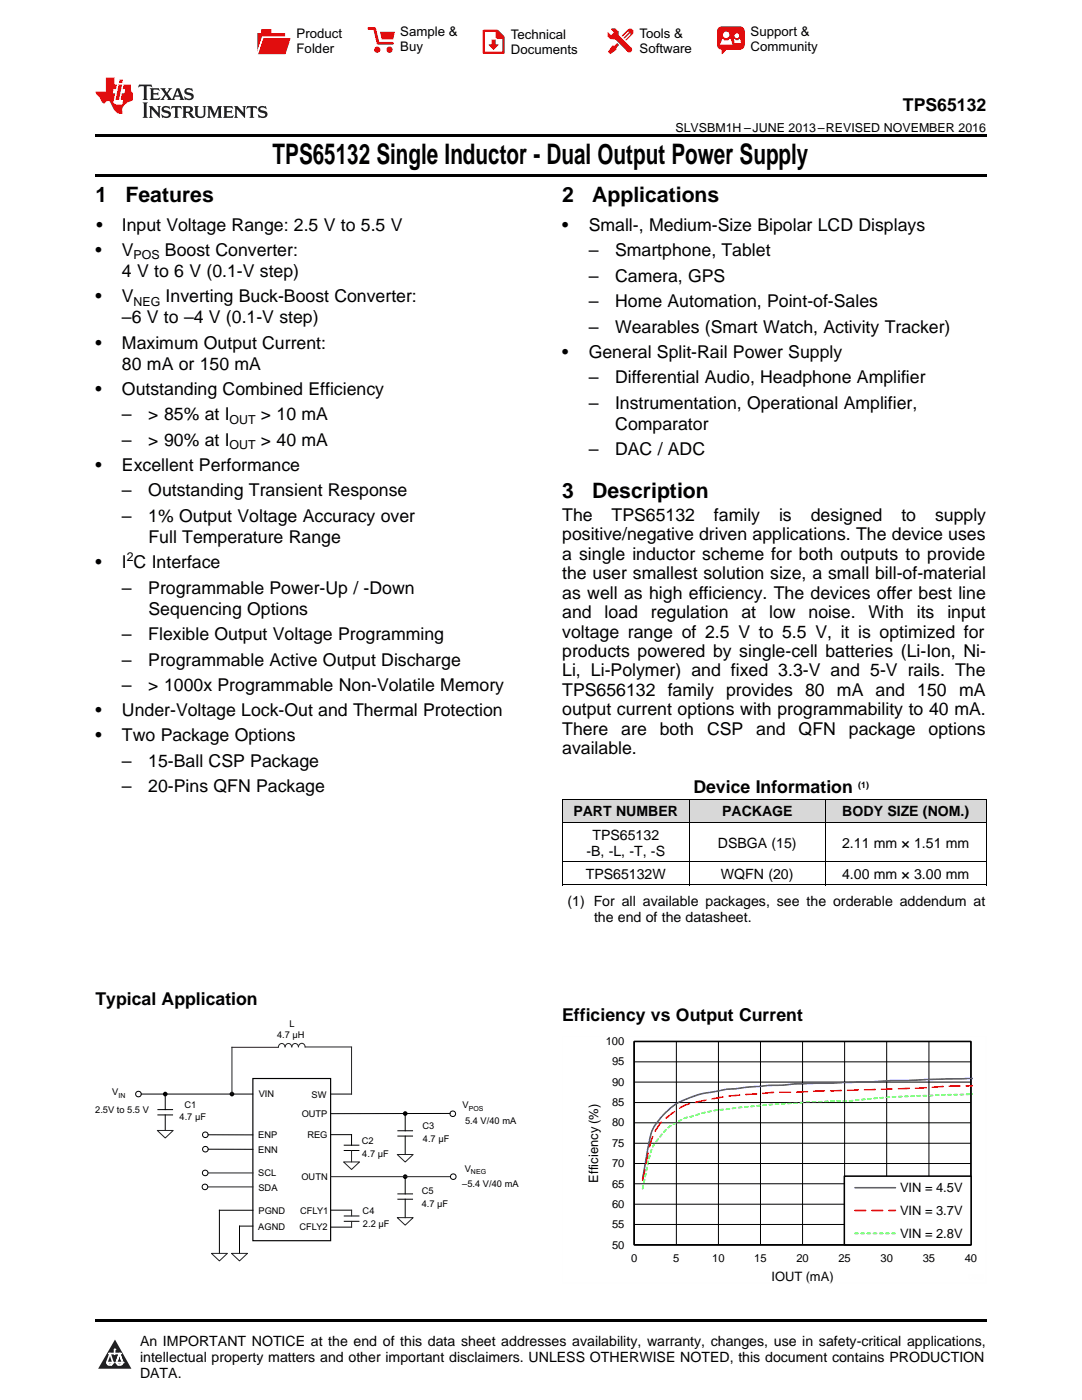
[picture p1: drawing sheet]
<svg xmlns="http://www.w3.org/2000/svg" width="216mm" height="279mm" viewBox="0 0 216 279" stroke-linecap="round" stroke-linejoin="round" font-family="sans-serif">
<defs><g id="words">
<text font-size="5.6" x="54.4" y="32.8">TPS65132 Single Inductor - Dual Output Power Supply</text>
<g font-size="4.2">
<text x="19" y="40.4">1</text>
<text x="25" y="40.4">Features</text>
<text x="112.2" y="40.4">2</text>
<text x="118.2" y="40.4">Applications</text>
<text x="112.2" y="99.3">3</text>
<text x="118.2" y="99.3">Description</text>
</g>
<g font-size="3.5">
<text x="180.2" y="22.2">TPS65132</text>
<text x="19.2" y="46.1">•</text>
<text x="24.3" y="46.1">Input Voltage Range: 2.5 V to 5.5 V</text>
<text x="112.2" y="46.1">•</text>
<text x="117.5" y="46.1">Small-, Medium-Size Bipolar LCD Displays</text>
<text x="19" y="51.1">•</text>
<text x="24.3" y="51.1">V</text>
<text x="32.9" y="51.1">Boost Converter:</text>
<text x="117.5" y="51.2">–</text>
<text x="122.7" y="51.2">Smartphone, Tablet</text>
<text x="24.3" y="55.3">4 V to 6 V (0.1-V step)</text>
<text x="117.5" y="56.2">–</text>
<text x="122.7" y="56.2">Camera, GPS</text>
<text x="19" y="60.3">•</text>
<text x="24.3" y="60.3">V</text>
<text x="24.3" y="64.6">–6 V to –4 V (0.1-V step)</text>
<text x="33.1" y="60.3">Inverting Buck-Boost Converter:</text>
<text x="117.5" y="61.3">–</text>
<text x="122.7" y="61.3">Home Automation, Point-of-Sales</text>
<text x="19" y="69.6">•</text>
<text x="24.3" y="69.6">Maximum Output Current:</text>
<text x="112.2" y="71.4">•</text>
<text x="117.5" y="66.4">–</text>
<text x="117.5" y="71.4">General Split-Rail Power Supply</text>
<text x="122.7" y="66.4">Wearables (Smart Watch, Activity Tracker)</text>
<text x="24.3" y="73.8">80 mA or 150 mA</text>
<text x="117.5" y="76.5">–</text>
<text x="122.7" y="76.5">Differential Audio, Headphone Amplifier</text>
<text x="19" y="78.8">•</text>
<text x="24.3" y="78.8">Outstanding Combined Efficiency</text>
<text x="24.3" y="83.9">–</text>
<text x="29.6" y="83.9">&gt; 85% at I</text>
<text x="52.1" y="83.9">&gt; 10 mA</text>
<text x="117.5" y="81.6">–</text>
<text x="122.7" y="81.6">Instrumentation, Operational Amplifier,</text>
<text x="24.3" y="89">–</text>
<text x="29.6" y="89">&gt; 90% at I</text>
<text x="52.1" y="89">&gt; 40 mA</text>
<text x="122.8" y="85.8">Comparator</text>
<text x="19" y="94">•</text>
<text x="24.3" y="94">Excellent Performance</text>
<text x="117.5" y="90.9">–</text>
<text x="122.7" y="90.9">DAC / ADC</text>
<text x="24.3" y="99.1">–</text>
<text x="29.6" y="99.1">Outstanding Transient Response</text>
<text x="24.3" y="104.1">–</text>
<text x="29.6" y="104.1">1% Output Voltage Accuracy over</text>
<text x="112.2" y="104">The</text>
<text x="112.2" y="107.8">positive/negative driven applications. The device uses</text>
<text x="122" y="104">TPS65132</text>
<text x="142.5" y="104">family</text>
<text x="155.4" y="104">is</text>
<text x="161.8" y="104">designed</text>
<text x="179.9" y="104">to</text>
<text x="186.6" y="104">supply</text>
<text x="19" y="113.4">•</text>
<text x="24.3" y="113.4">I C Interface</text>
<text x="29.6" y="108.4">Full Temperature Range</text>
<text x="112.2" y="111.7">a single inductor scheme for both outputs to provide</text>
<text x="24.3" y="118.5">–</text>
<text x="29.6" y="118.5">Programmable Power-Up / -Down</text>
<text x="112.2" y="115.6">the user smallest solution size, a small bill-of-material</text>
<text x="112.2" y="119.5">as well as high efficiency. The devices offer best line</text>
<text x="29.6" y="122.7">Sequencing Options</text>
<text x="112.2" y="123.4">and</text>
<text x="120.6" y="123.4">load</text>
<text x="129.9" y="123.4">regulation</text>
<text x="147.9" y="123.4">at</text>
<text x="153.5" y="123.4">low</text>
<text x="161.3" y="123.4">noise.</text>
<text x="173.3" y="123.4">With</text>
<text x="182.9" y="123.4">its</text>
<text x="189" y="123.4">input</text>
<text x="24.3" y="127.8">–</text>
<text x="29.6" y="127.8">Flexible Output Voltage Programming</text>
<text x="112.2" y="127.2">voltage range of 2.5 V to 5.5 V, it is optimized for</text>
<text x="112.2" y="131.1">products powered by single-cell batteries (Li-Ion, Ni-</text>
<text x="24.3" y="132.9">–</text>
<text x="24.3" y="137.9">–</text>
<text x="29.6" y="132.9">Programmable Active Output Discharge</text>
<text x="29.6" y="137.9">&gt; 1000x Programmable Non-Volatile Memory</text>
<text x="112.2" y="135">Li, Li-Polymer) and fixed 3.3-V and 5-V rails. The</text>
<text x="19" y="142.9">•</text>
<text x="24.3" y="142.9">Under-Voltage Lock-Out and Thermal Protection</text>
<text x="112.2" y="138.9">TPS656132 family provides 80 mA and 150 mA</text>
<text x="112.2" y="142.8">output current options with programmability to 40 mA.</text>
<text x="19" y="148">•</text>
<text x="24.3" y="148">Two Package Options</text>
<text x="112.2" y="146.6">There</text>
<text x="124" y="146.6">are</text>
<text x="131.6" y="146.6">both</text>
<text x="141.1" y="146.6">CSP</text>
<text x="150.9" y="146.6">and</text>
<text x="159.4" y="146.6">QFN</text>
<text x="169.4" y="146.6">package</text>
<text x="185.3" y="146.6">options</text>
<text x="24.3" y="153">–</text>
<text x="29.6" y="153">15-Ball CSP Package</text>
<text x="112.2" y="150.5">available.</text>
<text x="24.3" y="158.1">–</text>
<text x="29.6" y="158.1">20-Pins QFN Package</text>
<text x="138.4" y="158.3">Device Information</text>
<text x="19" y="200.6">Typical Application</text>
<text x="112.2" y="203.8">Efficiency vs Output Current</text>
</g>
<text font-size="3.5" fill="#fff" x="19" y="197.1">space</text>
<g font-size="2.8">
<text x="114.4" y="162.9">PART NUMBER</text>
<text x="118.2" y="167.6">TPS65132</text>
<text x="144.1" y="162.9">PACKAGE</text>
<text x="168.1" y="162.9">BODY SIZE (NOM.)</text>
<text x="117" y="170.7">-B, -L, -T, -S</text>
<text x="143.2" y="169.2">DSBGA (15)</text>
<text x="168" y="169.2">2.11 mm × 1.51 mm</text>
<text x="116.9" y="175.4">TPS65132W</text>
<text x="143.9" y="175.4">WQFN (20)</text>
<text x="168" y="175.4">4.00 mm × 3.00 mm</text>
<text x="113.2" y="180.9">(1) For all available packages, see the orderable addendum at</text>
<text x="118.5" y="184.1">the end of the datasheet.</text>
<text x="27.9" y="268.6">An IMPORTANT NOTICE at the end of this data sheet addresses availability, warranty, changes, use in safety-critical applications,</text>
<text x="27.9" y="271.8">intellectual property matters and other important disclaimers. UNLESS OTHERWISE NOTED, this document contains PRODUCTION</text>
<text x="27.9" y="275">DATA.</text>
</g>
<g font-size="2.6">
<text x="59.2" y="7.6">Product</text>
<text x="59.2" y="10.6">Folder</text>
<text x="79.9" y="7.3">Sample &amp;</text>
<text x="79.9" y="10.2">Buy</text>
<text x="101.9" y="7.8">Technical</text>
<text x="101.9" y="10.8">Documents</text>
<text x="127.6" y="7.6">Tools &amp;</text>
<text x="127.6" y="10.6">Software</text>
<text x="149.8" y="7.2">Support &amp;</text>
<text x="149.8" y="10.2">Community</text>
<text x="119.4" y="236" transform="rotate(-90 119.4 236)">Efficiency (%)</text>
<text x="179.6" y="237.8">VIN = 4.5V</text>
<text x="179.6" y="242.4">VIN = 3.7V</text>
<text x="179.6" y="247">VIN = 2.8V</text>
<text x="153.9" y="255.7">IOUT (mA)</text>
</g>
<g font-size="2.5">
<text x="134.8" y="26.3">SLVSBM1H –JUNE 2013–REVISED NOVEMBER 2016</text>
<text x="26.7" y="51.8">POS</text>
<text x="26.7" y="61">NEG</text>
<text x="45.8" y="84.6">OUT</text>
<text x="45.8" y="89.7">OUT</text>
<text x="25.3" y="112">2</text>
</g>
<g font-size="2.2">
<text x="120.9" y="208.6">100</text>
<text x="122.1" y="212.6">95</text>
<text x="122.1" y="220.8">85</text>
<text x="122.1" y="216.7">90</text>
<text x="122.1" y="224.8">80</text>
<text x="122.1" y="232.9">70</text>
<text x="122.1" y="228.9">75</text>
<text x="122.1" y="237">65</text>
<text x="122.1" y="245.1">55</text>
<text x="122.1" y="241.1">60</text>
<text x="122.1" y="249.2">50</text>
<text x="125.9" y="251.9">0</text>
<text x="134.3" y="251.9">5</text>
<text x="142.1" y="251.9">10</text>
<text x="150.5" y="251.9">15</text>
<text x="158.9" y="251.9">20</text>
<text x="167.3" y="251.9">25</text>
<text x="175.7" y="251.9">30</text>
<text x="184.1" y="251.9">35</text>
<text x="192.5" y="251.9">40</text>
</g>
<g font-size="1.9">
<text x="55.3" y="207.2">4.7 µH</text>
<text x="57.8" y="205">L</text>
<text x="22.4" y="218.5">V</text>
<text x="36.8" y="221.2">C1</text>
<text x="51.6" y="218.9">VIN</text>
<text x="62.2" y="219.1">SW</text>
<text x="92.3" y="221.1">V</text>
<text x="19" y="222">2.5V to 5.5 V</text>
<text x="35.8" y="223.4">4.7 µF</text>
<text x="51.5" y="227.1">ENP</text>
<text x="60.2" y="222.8">OUTP</text>
<text x="61.3" y="227">REG</text>
<text x="84.3" y="225.2">C3</text>
<text x="84.4" y="227.8">4.7 µF</text>
<text x="92.8" y="224.4">5.4 V/40 mA</text>
<text x="51.5" y="230">ENN</text>
<text x="72.2" y="228.3">C2</text>
<text x="72.3" y="230.8">4.7 µF</text>
<text x="92.7" y="233.8">V</text>
<text x="51.5" y="234.7">SCL</text>
<text x="51.6" y="237.6">SDA</text>
<text x="60.1" y="235.5">OUTN</text>
<text x="84.1" y="238.3">C5</text>
<text x="92.2" y="236.9">–5.4 V/40 mA</text>
<text x="51.5" y="245.5">AGND</text>
<text x="51.6" y="242.2">PGND</text>
<text x="59.8" y="245.5">CFLY2</text>
<text x="59.9" y="242.3">CFLY1</text>
<text x="72.4" y="242.4">C4</text>
<text x="72.4" y="245">2.2 µF</text>
<text x="84.1" y="240.9">4.7 µF</text>
</g>
<text font-size="1.8" x="171.2" y="157.3">(1)</text>
<g font-size="1.4">
<text x="23.6" y="219.1">IN</text>
<text x="93.6" y="221.7">POS</text>
<text x="94" y="234.4">NEG</text>
</g>
</g></defs>
<g fill="#d8d8d8">
<path d="M112.2 159.5h25.4v4.7h-25.4z"/>
<path d="M137.6 159.5h27.1v4.7h-27.1z"/>
<path d="M164.7 159.5h32.1v4.7h-32.1z"/>
</g>
<path d="M22.9 267.3l3.3 5.9h-6.6z" fill="#231f20"/>
<path d="M21.3 271.9h1.2l-.3 .5h-.3a.53 .53 0 0 1-.6-.5z" fill-rule="evenodd" fill="#fff"/>
<path d="M21.3 271.9h1.2l-.3 .5h-.3a.53 .53 0 0 1-.6-.5z" fill="none" stroke="#231f20" stroke-width=".33"/>
<path d="M21.3 271.9l1.2 .1-.3 .4h-.5z" fill="none" stroke="#fff" stroke-width=".33"/>
<path d="M22.9 270.2h.1" fill="none" stroke="#fff" stroke-width=".33"/>
<path d="M22.9 269.3v.9z" fill="#fff"/>
<path d="M22.9 269.3v.9z" fill="none" stroke="#fff" stroke-width=".33"/>
<circle cx="22.9" cy="269.3" r=".16" fill="#fff"/>
<path d="M21.8 270.1h.1" fill="none" stroke="#fff" stroke-width=".33"/>
<path d="M21.8 270.1h2.2z" fill="#fff"/>
<path d="M21.8 270.1h2.2z" fill="none" stroke="#fff" stroke-width=".33"/>
<circle cx="24" cy="270.1" r=".16" fill="#fff"/>
<path d="M23.2 271.9h.1" fill="none" stroke="#fff" stroke-width=".33"/>
<path d="M23.8 270.1l-.6 1.8z" fill="#fff"/>
<path d="M23.8 270.1l-.6 1.8z" fill="none" stroke="#fff" stroke-width=".33"/>
<path d="M23.8 270.1l.7 1.8z" fill="#fff"/>
<path d="M23.8 270.1l.7 1.8z" fill="none" stroke="#fff" stroke-width=".33"/>
<path d="M24.4 271.9h.1" fill="none" stroke="#fff" stroke-width=".33"/>
<circle cx="21.3" cy="271.9" r=".16" fill="#fff"/>
<path d="M22 270.1l-.7 1.8z" fill="#fff"/>
<path d="M22 270.1l-.7 1.8z" fill="none" stroke="#fff" stroke-width=".33"/>
<path d="M22 270.1l.5 1.8z" fill="#fff"/>
<path d="M22 270.1l.5 1.8z" fill="none" stroke="#fff" stroke-width=".33"/>
<circle cx="22.5" cy="271.9" r=".16" fill="#fff"/>
<path d="M23.3 271.9h1.2a.63 .63 0 0 1-.6 .5 .63 .63 0 0 1-.6-.5z" fill-rule="evenodd" fill="#fff"/>
<path d="M23.3 271.9h1.2a.63 .63 0 0 1-.6 .5 .63 .63 0 0 1-.6-.5z" fill="none" stroke="#231f20" stroke-width=".33"/>
<path d="M23.3 271.9h1.2l-.4 .5h-.5z" fill="none" stroke="#fff" stroke-width=".33"/>
<path d="M23.2 271.9h.1" fill="none" stroke="#fff" stroke-width=".33"/>
<circle cx="24.5" cy="271.9" r=".16" fill="#fff"/>
<path d="M19 263.2h177.8v.5h-177.8z" fill="#000"/>
<g fill="none" stroke="#000" stroke-width=".2">
<path d="M126.5 216h67.3M126.5 211.9h67.3M126.5 207.8h67.3v40.7M135 207.8v40.7M143.4 207.8v40.7M151.7 207.8v40.7M160.1 207.8v40.7M168.5 207.8v40.7M176.9 207.8v40.7M185.4 207.8v40.7M126.5 236.2h67.3M126.5 232.2h67.3"/>
<path d="M126.5 228.2h67.3M126.5 224.1h67.3M126.5 220h67.3M126.5 244.4h67.3M126.5 240.3h67.3"/>
</g>
<path d="M126.6 207.9h67.1v40.5h-67.1zM126.6 207.9v40.5h67.1" fill="none" stroke="#000" stroke-width=".31"/>
<path d="M194 215.2l-35.5 1.1-8.9 .6-5.4 .6a29.4 29.4 0 0 0-6.9 1.7 12.7 12.7 0 0 0-7.4 7.1l-1.7 8.9" fill="none" stroke="#00f" stroke-width=".31"/>
<path d="M128.2 235.5l.6-2.7a20.4 20.4 0 0 1 2.5-8 17.2 17.2 0 0 1 4-3.4 12 12 0 0 1 5.1-1.8l4.6-.8 9.7-.8 29-.8 5.4-.4 4.9-.1" fill="none" stroke="#f00" stroke-width=".31" stroke-dasharray="2.2 1.2"/>
<path d="M128.2 237.2l.6-2.7a23.6 23.6 0 0 1 1.7-6l.8-1.1a9 9 0 0 1 4.3-3.7 8.5 8.5 0 0 1 3.1-1.1 29.3 29.3 0 0 1 7.6-1.4l7.1-.7 12.6-.8a88.9 88.9 0 0 0 10.5-.7l17.5-.6" fill="none" stroke="#0f0" stroke-width=".31" stroke-dasharray=".6 .6"/>
<path d="M168.5 234.7h25.3v13.7h-25.3z" fill-rule="evenodd" fill="#fff"/>
<path d="M168.5 234.7h25.3v13.7h-25.3z" fill="none" stroke="#000" stroke-width=".31"/>
<path d="M170.6 237h8.1" fill="none" stroke="#00f" stroke-width=".31"/>
<path d="M170.6 241.6h8.1" fill="none" stroke="#f00" stroke-width=".31" stroke-dasharray="2.2 1.2"/>
<path d="M170.6 246.2h8.1" fill="none" stroke="#0f0" stroke-width=".31" stroke-dasharray=".6 .6"/>
<path d="M112.2 206.8h84.6v49.3h-84.6z" fill="none" stroke="#fefefe" stroke-width=".2" stroke-dasharray=".4 .1" stroke-linecap="butt"/>
<path d="M50.5 215.2h15.5v32.4h-15.5z" fill="none" stroke="#000" stroke-width=".23"/>
<g fill="none" stroke="#000" stroke-width=".2">
<path d="M112.2 159.5h84.6M112.2 159.5v17.2M137.5 159.5v17.2M164.6 159.5v17.2M196.8 159.5v17.2M112.2 176.6h84.6M112.2 172h84.6M112.2 164.1h84.6M28.2 218.3h22.2M33 218.3v3.1M66 218.3h4.1M31.4 221.4h3.1"/>
<path d="M31.4 222.5h3.1M33 222.5v3.1M41.5 226.5h8.9M41.5 229.3l9 .1M66 226.4h4.1M68.6 228.5h3.1M68.6 229.6h3.1M70.1 226.5v2M79.3 238.3h3.1M79.3 225.7h3.1M79.3 239.3h3.1M79.3 226.7h3.1"/>
<path d="M80.9 222.2v3.5M80.9 226.7v3.7M80.9 234.8v3.5M80.9 239.3v3.7M89.8 222.2l-23.8 .1M50.4 244.7h-2.6v5.4M50.5 241.5h-6.7v8.6M66 241.5h4.2M66 244.9h4.2M68.6 242.7h3.1M68.6 243.7h3.1"/>
<circle cx="27.6" cy="218.3" r=".56"/>
<circle cx="40.9" cy="236.9" r=".56"/>
<circle cx="40.9" cy="234.1" r=".56"/>
<circle cx="41" cy="226.5" r=".56"/>
<circle cx="41" cy="229.3" r=".56"/>
<circle cx="90.3" cy="222.3" r=".56"/>
<circle cx="90.4" cy="234.8" r=".56"/>
</g>
<g fill="#000">
<circle cx="33" cy="218.3" r=".47"/>
<circle cx="46.3" cy="218.3" r=".47"/>
<circle cx="80.9" cy="222.2" r=".47"/>
<circle cx="80.9" cy="234.8" r=".47"/>
</g>
<path d="M59.6 209a.68 .68 0 0 1 .6-.8 .68 .68 0 0 1 .7 .8M59.6 209a.67 .67 0 0 0-.7-.7 .67 .67 0 0 0-.7 .7 .67 .67 0 0 0-.7-.7 .67 .67 0 0 0-.6 .7 .67 .67 0 0 0-.7-.7 .67 .67 0 0 0-.7 .7h-9.2v9.3M60.9 208.9h9.2M70.1 209v9.3M41.5 236.9h9M41.5 234.1h9" fill="none" stroke="#241f21" stroke-width=".2"/>
<path d="M31.4 225.6h3.2l-1.6 1.5zM66 234.8h23.8M68.6 231.9h3.1l-1.6 1.5zM70.1 229.6v2.3M79.3 230.4h3.1l-1.5 1.5zM42.2 250.1h3.2l-1.6 1.5zM46.2 250.1h3.2l-1.6 1.5zM70.2 241.5v1.2M70.2 243.7v1.2M79.3 243h3.1l-1.5 1.5z" fill="none" stroke="#231f20" stroke-width=".2"/>
<path d="M19 34.8h177.8v.5h-177.8zM19 26.8h177.8v.6h-177.8z" fill="#000"/>
<path d="M27.7 16.9l-.1 .6 .6-.3h.5v.2v2.2l-.2 .4h1l-.2-.4v-2.2v-.2h.5l.6 .3-.2-.6zM29.9 17.6l.2 .4v1.6l-.2 .4h1.9l.1-.6a1.09 1.09 0 0 1-1.3 .1v-.6h.6l.4 .2v-.7l-.2 .2h-.8v-.6l.2-.1a1.01 1.01 0 0 1 1 .3l-.1-.6zM32 17.6l.9 1.2-1 1.2h.9l-.2-.3 .5-.7 .5 .7-.3 .3h1.7l-.2-.3 .1-.4h1l.1 .4-.2 .3h1l-.3-.4-.7-2h-.5l-1 2.2-.8-1.1 .9-1.1h-.9l.2 .2-.4 .7-.4-.7 .2-.2zM35.4 18l.4 1h-.8zM37 17.7a.66 .66 0 0 0-.2 .8 .66 .66 0 0 0 .6 .4l.7 .2 .1 .2a.8 .8 0 0 1-.7 .4 .8 .8 0 0 1-.7-.5l.1 .8 .2-.2a.94 .94 0 0 0 1.1 .1 .94 .94 0 0 0 .4-.9 1.48 1.48 0 0 0-1.3-.6v-.4a1.1 1.1 0 0 1 1.2 .2l-.2-.6-.2 .1-.5-.1zM28.5 20.4l.2 .4v2.3l-.2 .4h1l-.2-.4v-2.3l.2-.4zM29.7 21.2l.2 .4v1.5l-.2 .4h.8l-.3-.4 .1-1.3 1.6 1.8v-2l.2-.4h-.7l.2 .2v1.1l-1.2-1.3zM32.5 21.3a.66 .66 0 0 0-.2 .8 .66 .66 0 0 0 .6 .4l.6 .2 .2 .2a.8 .8 0 0 1-.8 .4 .8 .8 0 0 1-.7-.5l.2 .7 .2-.1a.94 .94 0 0 0 1 .1 .94 .94 0 0 0 .5-1 1.47 1.47 0 0 0-1.3-.6l-.1-.3a1.1 1.1 0 0 1 1.3 .2l-.2-.6-.2 .1-.5-.2zM34.3 21.2l-.2 .6a.64 .64 0 0 1 .8-.3v1.6l-.2 .4h1l-.3-.4 .1-1.6a.66 .66 0 0 1 .8 .3l-.2-.6zM36.3 21.2l.3 .4v1.5l-.3 .4h1l-.2-.2v-.7h.5l.1 .1a.8 .8 0 0 0 1.2 .7l-1-1a.62 .62 0 0 0 .6-.5 .62 .62 0 0 0-.6-.7zM37.1 21.5h.1a.48 .48 0 0 1 .6 0 .48 .48 0 0 1 .1 .6l-.2 .1-.6 .1zM38.7 21.2l.2 .2a2.29 2.29 0 0 0 .4 2 1.05 1.05 0 0 0 1.7-.7v-1.3l.2-.2h-.8l.2 .4v1.1a.61 .61 0 0 1-.6 .6 .61 .61 0 0 1-.6-.6v-1.1l.3-.4zM41.3 21.2l.3 .4v1.5l-.3 .4h.8l-.2-.4v-1.4l.8 1.9 .9-1.9v1.4l-.2 .4h.9l-.2-.4v-1.5l.2-.4h-.8l-.7 1.5-.6-1.5zM44.5 21.2l.2 .4v1.5l-.2 .4h1.9l.2-.6a1.1 1.1 0 0 1-1.4 .2v-.7h.6l.4 .2v-.6l-.2 .1-.8 .1v-.6l.2-.1a1.02 1.02 0 0 1 1.1 .2l-.2-.5zM46.7 21.2l.2 .4v1.5l-.2 .4h.8l-.3-.4 .1-1.3 1.6 1.8v-2l.2-.4h-.7l.2 .2v1.1l-1.2-1.3zM49.3 21.2l-.1 .6a.64 .64 0 0 1 .8-.3v1.6l-.3 .4h1l-.2-.4v-1.6a.66 .66 0 0 1 .8 .3l-.1-.6zM51.7 21.3a.66 .66 0 0 0-.2 .7 .66 .66 0 0 0 .7 .5l.6 .2 .1 .2a.8 .8 0 0 1-.7 .4 .8 .8 0 0 1-.7-.5l.1 .7 .2-.1a.94 .94 0 0 0 1.1 .1 .94 .94 0 0 0 .4-1 1.48 1.48 0 0 0-1.2-.6l-.1-.3a1.1 1.1 0 0 1 1.2 .2l-.2-.6-.1 .1-.6-.2z" fill="#231f20"/>
<path d="M21.1 15.5v2.8h-2v.4l.9 .9a.96 .96 0 0 0 1 1 .59 .59 0 0 1 .5-.4 .59 .59 0 0 1 .5 .3l.4 .8a1.61 1.61 0 0 0 2.1 1.3 1.63 1.63 0 0 1 1.1-2.2l.9-.3v-1.5a1.6 1.6 0 0 1-.4-1.7h-1.4l-.2 .9h.5l-.2 .8h-.5l-.2 1v.3h.5l-.2 .9h-.7a.74 .74 0 0 1-1-.6l.3-1.6h-.5l.2-.8h.5l.1-.9h-.4v-1.4zM23.7 16.9l-.7 3h.8l.6-3zM23.8 15.9l-.1 .7h.7l.2-.7z" fill="#ee1d23"/>
<g fill="#d60000">
<path d="M52.1 5.8h2v.8h2.8v4.2h-5.5v-4.2h.7z" fill-rule="evenodd"/>
<path d="M52.4 7.5h5.6l-1 3.3h-5.6z" fill-rule="evenodd"/>
</g>
<path d="M52.4 7.4h5.7l-.1 .1h-5.5l-1.1 3.3z" fill-rule="evenodd" fill="#fff"/>
<path d="M52.4 7.4h5.7l-.1 .1h-5.5l-1.1 3.3z" fill="none" stroke="#fff" stroke-width=".2"/>
<path d="M73.6 5.7h1.1l.7 2.9h2.9" fill="none" stroke="#d60000" stroke-width=".55"/>
<g fill="#d60000">
<path d="M75.8 6.3h3l-.4 1.6h-2.2z" fill-rule="evenodd"/>
<circle cx="75.3" cy="9.9" r=".62"/>
<circle cx="77.7" cy="9.9" r=".62"/>
</g>
<path d="M96.5 6.2h2.7l1.3 1.2v3.1h-4z" fill="none" stroke="#d60000" stroke-width=".44"/>
<g fill="#d60000">
<path d="M98.1 7.9h.8v1h.5l-.9 1.1-1-1v-.1h.6z" fill-rule="evenodd"/>
<path d="M98.9 6.2h.3l1.3 1.2v.4h-1.3l-.3-.4z" fill-rule="evenodd"/>
<path d="M121.9 5.7h.8l.7 .6 .1 .7 2.5 2.5-.8 .8-2.3-2.3-1.1-.2-.6-.6v-.8l.7 .6 .5-.4v-.2l-.5-.5z" fill-rule="evenodd"/>
<path d="M122.2 9.1h.4l.5-.5 .4 .4-.5 .5v.4l-1.2 .9-.5-.5z" fill-rule="evenodd"/>
<path d="M125.3 5.9a.67 .67 0 0 1 .9 0 .67 .67 0 0 1 0 .9z" fill-rule="evenodd"/>
<path d="M125.3 5.9l.9 .9-1.2 1.2h-.2v-.2l1-.9v-.2h-.2l-.9 1h-.2v-.2l.9-1 .1-.2h-.3l-.9 1h-.2v-.2z" fill-rule="evenodd"/>
<circle cx="125.6" cy="9.9" r=".54"/>
</g>
<path d="M123.3 6.3v.7" fill="none" stroke="#d60000" stroke-width=".2"/>
<g fill="#d60000">
<path d="M143.4 5.5l.6-.2h3.6a.95 .95 0 0 1 1 .9v2.8a.95 .95 0 0 1-1 .9h-3.6a.95 .95 0 0 1-.9-.9v-2.8z" fill-rule="evenodd"/>
<path d="M144 9.9h.9l-.7 .9h-.2z" fill-rule="evenodd"/>
</g>
<g fill="#fff">
<path d="M146.6 8.6h1.3z"/>
<path d="M144.1 7.8h.3l.1 .2h.8l.2-.2h.3l.4 1.1h-2.5z" fill-rule="evenodd"/>
<path d="M146.4 7.8h.3l.1 .2h.5l.2-.2h.2l.2 .8h-1.3z" fill-rule="evenodd"/>
<circle cx="144.9" cy="6.9" r=".65"/>
<circle cx="147" cy="7.1" r=".48"/>
</g>
<use href="#words"/>
</svg>
